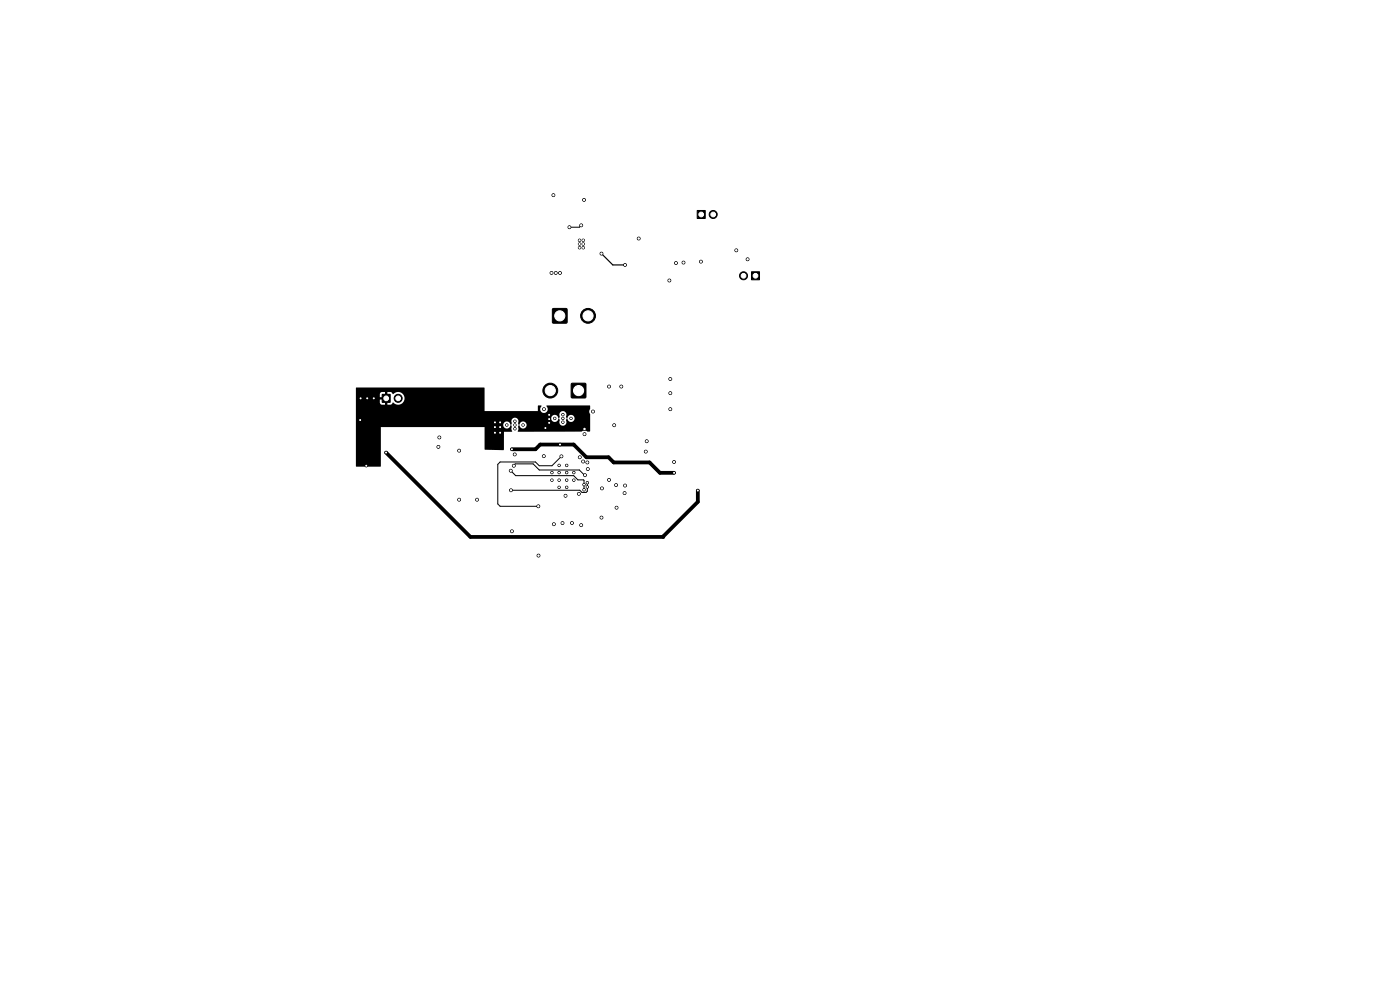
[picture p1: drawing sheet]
<svg xmlns="http://www.w3.org/2000/svg" width="297mm" height="210mm" viewBox="0 0 297 210" stroke-linecap="round" stroke-linejoin="round" font-family="sans-serif">
<g fill="#000" stroke="#000" stroke-width=".21">
<path d="M147.9 44.7h1.7v1.7h-1.7zM159.4 57.7h1.7v1.7h-1.7zM117.2 65.5h3.1v3h-3.1zM81.1 83.7h1.7v1.7h-1.7zM121.2 81.4h3v3h-3z"/>
<circle cx="117" cy="57.9" r=".3"/>
<circle cx="117.4" cy="41.4" r=".3"/>
<circle cx="117.9" cy="57.9" r=".3"/>
<circle cx="118.8" cy="57.9" r=".3"/>
<circle cx="120.8" cy="48.2" r=".3"/>
<circle cx="122.9" cy="52.6" r=".25"/>
<circle cx="122.9" cy="51" r=".25"/>
<circle cx="122.9" cy="51.8" r=".25"/>
<circle cx="123.3" cy="47.8" r=".3"/>
<circle cx="123.7" cy="51.8" r=".25"/>
<circle cx="123.7" cy="52.6" r=".25"/>
<circle cx="123.7" cy="51" r=".25"/>
<circle cx="123.9" cy="42.4" r=".3"/>
<circle cx="127.6" cy="53.8" r=".3"/>
<circle cx="132.6" cy="56.2" r=".3"/>
<circle cx="135.5" cy="50.6" r=".3"/>
<circle cx="142" cy="59.5" r=".3"/>
<circle cx="143.4" cy="55.8" r=".3"/>
<circle cx="145" cy="55.7" r=".3"/>
<circle cx="148.7" cy="55.5" r=".3"/>
<circle cx="151.3" cy="45.5" r=".85"/>
<circle cx="156.2" cy="53.1" r=".3"/>
<circle cx="157.7" cy="58.5" r=".85"/>
<circle cx="158.6" cy="55" r=".3"/>
<circle cx="124.7" cy="67" r="1.57"/>
<circle cx="76.4" cy="89.1" r=".25"/>
<circle cx="76.5" cy="84.5" r=".25"/>
<circle cx="77.7" cy="98.8" r=".25"/>
<circle cx="77.9" cy="84.5" r=".25"/>
<circle cx="79.3" cy="84.5" r=".25"/>
<circle cx="81.9" cy="96" r=".25"/>
<circle cx="84.5" cy="84.5" r=".85"/>
<circle cx="93" cy="94.8" r=".3"/>
<circle cx="93.2" cy="92.8" r=".3"/>
<circle cx="97.4" cy="95.6" r=".3"/>
<circle cx="105" cy="89.6" r=".25"/>
<circle cx="105" cy="90.6" r=".25"/>
<circle cx="105" cy="91.8" r=".25"/>
<circle cx="106.1" cy="89.6" r=".25"/>
<circle cx="106.1" cy="90.6" r=".25"/>
<circle cx="106.1" cy="91.8" r=".25"/>
<circle cx="107.5" cy="90.2" r=".25"/>
<circle cx="108.4" cy="99.9" r=".3"/>
<circle cx="108.6" cy="95.3" r=".25"/>
<circle cx="109" cy="98.8" r=".3"/>
<circle cx="109.2" cy="96.4" r=".3"/>
<circle cx="109.2" cy="89.4" r=".25"/>
<circle cx="109.2" cy="90.2" r=".25"/>
<circle cx="109.2" cy="91" r=".25"/>
<circle cx="111" cy="90.2" r=".25"/>
<circle cx="115.4" cy="96.8" r=".3"/>
<circle cx="115.4" cy="86.8" r=".3"/>
<circle cx="115.7" cy="90.8" r=".25"/>
<circle cx="116.5" cy="88.9" r=".25"/>
<circle cx="116.5" cy="89.7" r=".25"/>
<circle cx="116.5" cy="88" r=".25"/>
<circle cx="116.7" cy="82.9" r="1.57"/>
<circle cx="117.7" cy="88.8" r=".25"/>
<circle cx="118.6" cy="98.7" r=".25"/>
<circle cx="118.8" cy="94.3" r=".25"/>
<circle cx="119.1" cy="96.8" r=".3"/>
<circle cx="119.4" cy="88.8" r=".25"/>
<circle cx="119.4" cy="88" r=".25"/>
<circle cx="119.4" cy="89.6" r=".25"/>
<circle cx="120.2" cy="98.7" r=".25"/>
<circle cx="121.1" cy="88.8" r=".25"/>
<circle cx="123" cy="97" r=".3"/>
<circle cx="123.7" cy="97.9" r=".3"/>
<circle cx="124" cy="91" r=".3"/>
<circle cx="124" cy="92.1" r=".3"/>
<circle cx="124.6" cy="98.1" r=".3"/>
<circle cx="124.7" cy="99.5" r=".3"/>
<circle cx="125.8" cy="87.3" r=".3"/>
<circle cx="129.2" cy="82" r=".3"/>
<circle cx="130.3" cy="90.2" r=".3"/>
<circle cx="131.8" cy="82" r=".3"/>
<circle cx="137" cy="95.8" r=".3"/>
<circle cx="137.2" cy="93.6" r=".3"/>
<circle cx="142.2" cy="86.8" r=".3"/>
<circle cx="142.2" cy="80.4" r=".3"/>
<circle cx="142.2" cy="83.4" r=".3"/>
<circle cx="143" cy="98" r=".3"/>
<circle cx="97.4" cy="106" r=".3"/>
<circle cx="101.2" cy="106" r=".3"/>
<circle cx="108.4" cy="104" r=".3"/>
<circle cx="108.6" cy="112.7" r=".3"/>
<circle cx="114.2" cy="107.4" r=".3"/>
<circle cx="114.2" cy="117.9" r=".3"/>
<circle cx="117.1" cy="100.3" r=".25"/>
<circle cx="117.1" cy="101.9" r=".25"/>
<circle cx="117.5" cy="111.2" r=".3"/>
<circle cx="118.6" cy="100.3" r=".25"/>
<circle cx="118.6" cy="101.9" r=".25"/>
<circle cx="118.6" cy="103.4" r=".25"/>
<circle cx="119.3" cy="111" r=".3"/>
<circle cx="120" cy="105.2" r=".3"/>
<circle cx="120.2" cy="100.2" r=".25"/>
<circle cx="120.2" cy="101.9" r=".25"/>
<circle cx="120.2" cy="103.4" r=".25"/>
<circle cx="121.3" cy="111" r=".3"/>
<circle cx="121.7" cy="100.3" r=".25"/>
<circle cx="121.7" cy="101.9" r=".25"/>
<circle cx="122.8" cy="104.8" r=".3"/>
<circle cx="123.3" cy="111.4" r=".3"/>
<circle cx="123.9" cy="102.8" r=".25"/>
<circle cx="123.9" cy="103.9" r=".25"/>
<circle cx="124.1" cy="100.8" r=".3"/>
<circle cx="124.6" cy="103.3" r=".25"/>
<circle cx="124.6" cy="102.4" r=".25"/>
<circle cx="127.6" cy="109.8" r=".3"/>
<circle cx="127.7" cy="103.6" r=".3"/>
<circle cx="129.2" cy="101.8" r=".3"/>
<circle cx="130.7" cy="102.9" r=".3"/>
<circle cx="130.8" cy="107.7" r=".3"/>
<circle cx="132.5" cy="104.6" r=".3"/>
<circle cx="132.6" cy="103" r=".3"/>
<circle cx="143" cy="100.3" r=".25"/>
<circle cx="148" cy="104.1" r=".25"/>
</g>
<path d="M81.9 96l17.9 17.9h40.9l7.3-7.4v-2.4M108.6 95.3h5l1-1h7.1l2.7 2.7h4.7l1.1 1.1h7.6l2.2 2.2h3" fill="none" stroke="#000" stroke-width=".8"/>
<path d="M127.6 53.8l2.4 2.4h2.6" fill="none" stroke="#000" stroke-width=".25"/>
<path d="M123.4 47.7l-.5 .5h-2.1M108.4 99.9l1 1h12.3l.9 .9 1.3 .1v2M109 98.8l.3-.4h3.8l1.3 1.3h8.5l1.2 1.1M119.1 96.8l-2 2h-2.7l-.8-.8h-7.5l-.5 .5v8.4l.5 .5h8.1M123.9 103.9h.1M124.6 102.4v1.8l-.3 .3h-.8l-.5-.5h-14.6" fill="none" stroke="#000" stroke-width=".21"/>
<path d="M75.5 82.3l27.2-.1 .1 .1v4.9h11.3v-1.1l.7-.1 .1 .1a.83 .83 0 0 0 0 1.3 .83 .83 0 0 0 1.2-.1 .83 .83 0 0 0-.2-1.2l9.2-.1 .1 .1v.7a.87 .87 0 0 0 0 1.1v3.5l-.6 .1a.86 .86 0 0 0-1.2 .1h-13.5l-.1-.1 .2-.5-.1-.5 .1-.3h.2a.77 .77 0 0 0 1.2 .5 .77 .77 0 0 0-.1-1.3 .77 .77 0 0 0-1.1 .7l-.2-.1v-.7l-.2-.5h7.1a.8 .8 0 0 0 .9 .7 .8 .8 0 0 0 .7-.7l.3 .4a.77 .77 0 0 0 .7 1.1 .77 .77 0 0 0 .6-1.2l.1-.3h.2a.77 .77 0 0 0 1.2 .5 .77 .77 0 0 0-.1-1.3 .77 .77 0 0 0-1.1 .7h-.2l-.1-.3a.79 .79 0 0 0-.7-1.2 .79 .79 0 0 0-.7 1.2l-.1 .3h-.1a.76 .76 0 0 0-.9-.7 .76 .76 0 0 0-.7 .8h-7.2a.78 .78 0 0 0-1 0 .78 .78 0 0 0-.1 1l-.1 .3h-.2a.76 .76 0 0 0-1.2-.5 .76 .76 0 0 0 .1 1.3 .76 .76 0 0 0 1.1-.7h.2l.1 .3-.1 .5 .1 .5-1.7 .1v3.8l-.1 .1-4-.2v-4.7h-22v8.3l-5.2 .1-.1-15.4h5.1v.7h.9v.5h-.9v.7l.2 .3 .9 .1v-1h.5v1l.8-.1 .4-.4a1.39 1.39 0 0 0 2 .1 1.39 1.39 0 0 0 0-2.1 1.39 1.39 0 0 0-2.1 .2l-.5-.4h-.6v.9h-.5v-.9h-.9l-.2 .4h-5.1z" fill="#000"/>
<g fill="#fff" stroke="#fff" stroke-width=".21">
<circle cx="127.7" cy="103.6" r=".15"/>
<circle cx="142.2" cy="86.8" r=".15"/>
<circle cx="93.2" cy="92.8" r=".15"/>
<circle cx="130.8" cy="107.7" r=".15"/>
<circle cx="129.2" cy="82" r=".15"/>
<circle cx="97.4" cy="95.6" r=".15"/>
<circle cx="121.3" cy="110.9" r=".15"/>
<circle cx="119.3" cy="111" r=".15"/>
<circle cx="124.7" cy="99.5" r=".15"/>
<circle cx="127.6" cy="109.8" r=".15"/>
<circle cx="108.6" cy="112.7" r=".15"/>
<circle cx="97.4" cy="106" r=".15"/>
<circle cx="117.5" cy="111.2" r=".15"/>
<circle cx="129.2" cy="101.8" r=".15"/>
<circle cx="132.5" cy="104.6" r=".15"/>
<circle cx="137" cy="95.8" r=".15"/>
<circle cx="101.2" cy="106" r=".15"/>
<circle cx="143" cy="98" r=".15"/>
<circle cx="115.4" cy="96.8" r=".15"/>
<circle cx="137.2" cy="93.6" r=".15"/>
<circle cx="131.8" cy="82" r=".15"/>
<circle cx="123.7" cy="97.9" r=".15"/>
<circle cx="124" cy="92.1" r=".15"/>
<circle cx="130.7" cy="102.9" r=".15"/>
<circle cx="122.8" cy="104.8" r=".15"/>
<circle cx="93" cy="94.8" r=".15"/>
<circle cx="109.2" cy="96.4" r=".15"/>
<circle cx="132.6" cy="103" r=".15"/>
<circle cx="123.3" cy="111.4" r=".15"/>
<circle cx="142.2" cy="80.4" r=".15"/>
<circle cx="142.2" cy="83.4" r=".15"/>
<circle cx="120" cy="105.2" r=".15"/>
<circle cx="124.6" cy="98.1" r=".15"/>
<circle cx="114.2" cy="117.9" r=".15"/>
<circle cx="123" cy="97" r=".15"/>
<circle cx="124" cy="91" r=".15"/>
<circle cx="115.4" cy="86.8" r=".15"/>
<circle cx="125.8" cy="87.3" r=".15"/>
<circle cx="130.3" cy="90.2" r=".15"/>
<circle cx="148" cy="104.1" r=".1"/>
<circle cx="81.9" cy="96" r=".1"/>
<circle cx="118.8" cy="94.3" r=".1"/>
<circle cx="108.6" cy="95.3" r=".1"/>
<circle cx="143" cy="100.3" r=".1"/>
<circle cx="148.7" cy="55.5" r=".15"/>
<circle cx="118.8" cy="57.9" r=".15"/>
<circle cx="123.9" cy="42.4" r=".15"/>
<circle cx="143.4" cy="55.8" r=".15"/>
<circle cx="142" cy="59.5" r=".15"/>
<circle cx="145" cy="55.7" r=".15"/>
<circle cx="117.9" cy="57.9" r=".15"/>
<circle cx="158.6" cy="55" r=".15"/>
<circle cx="135.5" cy="50.6" r=".15"/>
<circle cx="156.2" cy="53.1" r=".15"/>
<circle cx="117.4" cy="41.4" r=".15"/>
<circle cx="117" cy="57.9" r=".15"/>
<circle cx="127.6" cy="53.8" r=".15"/>
<circle cx="132.6" cy="56.2" r=".15"/>
<circle cx="124.6" cy="103.3" r=".1"/>
<circle cx="108.4" cy="104" r=".15"/>
<circle cx="124.6" cy="102.4" r=".1"/>
<circle cx="108.4" cy="99.9" r=".15"/>
<circle cx="123.9" cy="103.9" r=".1"/>
<circle cx="123.9" cy="102.8" r=".1"/>
<circle cx="109" cy="98.8" r=".15"/>
<circle cx="124.1" cy="100.8" r=".15"/>
<circle cx="114.2" cy="107.4" r=".15"/>
<circle cx="119.1" cy="96.8" r=".15"/>
<circle cx="123.3" cy="47.8" r=".15"/>
<circle cx="120.8" cy="48.2" r=".15"/>
<circle cx="77.9" cy="84.5" r=".1"/>
<circle cx="109.2" cy="89.4" r=".1"/>
<circle cx="111" cy="90.2" r=".1"/>
<circle cx="109.2" cy="90.2" r=".1"/>
<circle cx="107.5" cy="90.2" r=".1"/>
<circle cx="109.2" cy="91" r=".1"/>
<circle cx="116.5" cy="88.9" r=".1"/>
<circle cx="148.8" cy="45.5" r=".5"/>
<circle cx="151.3" cy="45.5" r=".5"/>
<circle cx="76.5" cy="84.5" r=".1"/>
<circle cx="118.7" cy="67" r="1.08"/>
<circle cx="124.7" cy="67" r="1.08"/>
<circle cx="123.7" cy="52.6" r=".13"/>
<circle cx="123.7" cy="51.8" r=".13"/>
<circle cx="123.7" cy="51" r=".13"/>
<circle cx="122.9" cy="52.6" r=".13"/>
<circle cx="122.9" cy="51.8" r=".13"/>
<circle cx="122.9" cy="51" r=".13"/>
<circle cx="106.1" cy="89.6" r=".1"/>
<circle cx="116.5" cy="88" r=".1"/>
<circle cx="81.9" cy="84.5" r=".5"/>
<circle cx="84.5" cy="84.5" r=".5"/>
<circle cx="105" cy="91.8" r=".1"/>
<circle cx="116.5" cy="89.7" r=".1"/>
<circle cx="77.7" cy="98.8" r=".1"/>
<circle cx="160.3" cy="58.5" r=".5"/>
<circle cx="157.7" cy="58.5" r=".5"/>
<circle cx="119.4" cy="88" r=".1"/>
<circle cx="121.1" cy="88.8" r=".1"/>
<circle cx="119.4" cy="88.8" r=".1"/>
<circle cx="117.7" cy="88.8" r=".1"/>
<circle cx="119.4" cy="89.6" r=".1"/>
<circle cx="105" cy="89.6" r=".1"/>
<circle cx="106.1" cy="90.6" r=".1"/>
<circle cx="79.3" cy="84.5" r=".1"/>
<circle cx="120.2" cy="98.7" r=".1"/>
<circle cx="118.6" cy="98.7" r=".1"/>
<circle cx="121.7" cy="100.3" r=".1"/>
<circle cx="120.2" cy="100.3" r=".1"/>
<circle cx="118.6" cy="100.3" r=".1"/>
<circle cx="117.1" cy="100.3" r=".1"/>
<circle cx="121.7" cy="101.9" r=".1"/>
<circle cx="120.2" cy="101.9" r=".1"/>
<circle cx="118.6" cy="101.9" r=".1"/>
<circle cx="117.1" cy="101.9" r=".1"/>
<circle cx="120.2" cy="103.4" r=".1"/>
<circle cx="118.6" cy="103.4" r=".1"/>
<circle cx="122.7" cy="82.9" r="1.08"/>
<circle cx="116.7" cy="82.9" r="1.08"/>
<circle cx="106.1" cy="91.8" r=".1"/>
<circle cx="115.7" cy="90.8" r=".1"/>
<circle cx="76.4" cy="89.1" r=".1"/>
<circle cx="105" cy="90.6" r=".1"/>
</g>
</svg>
